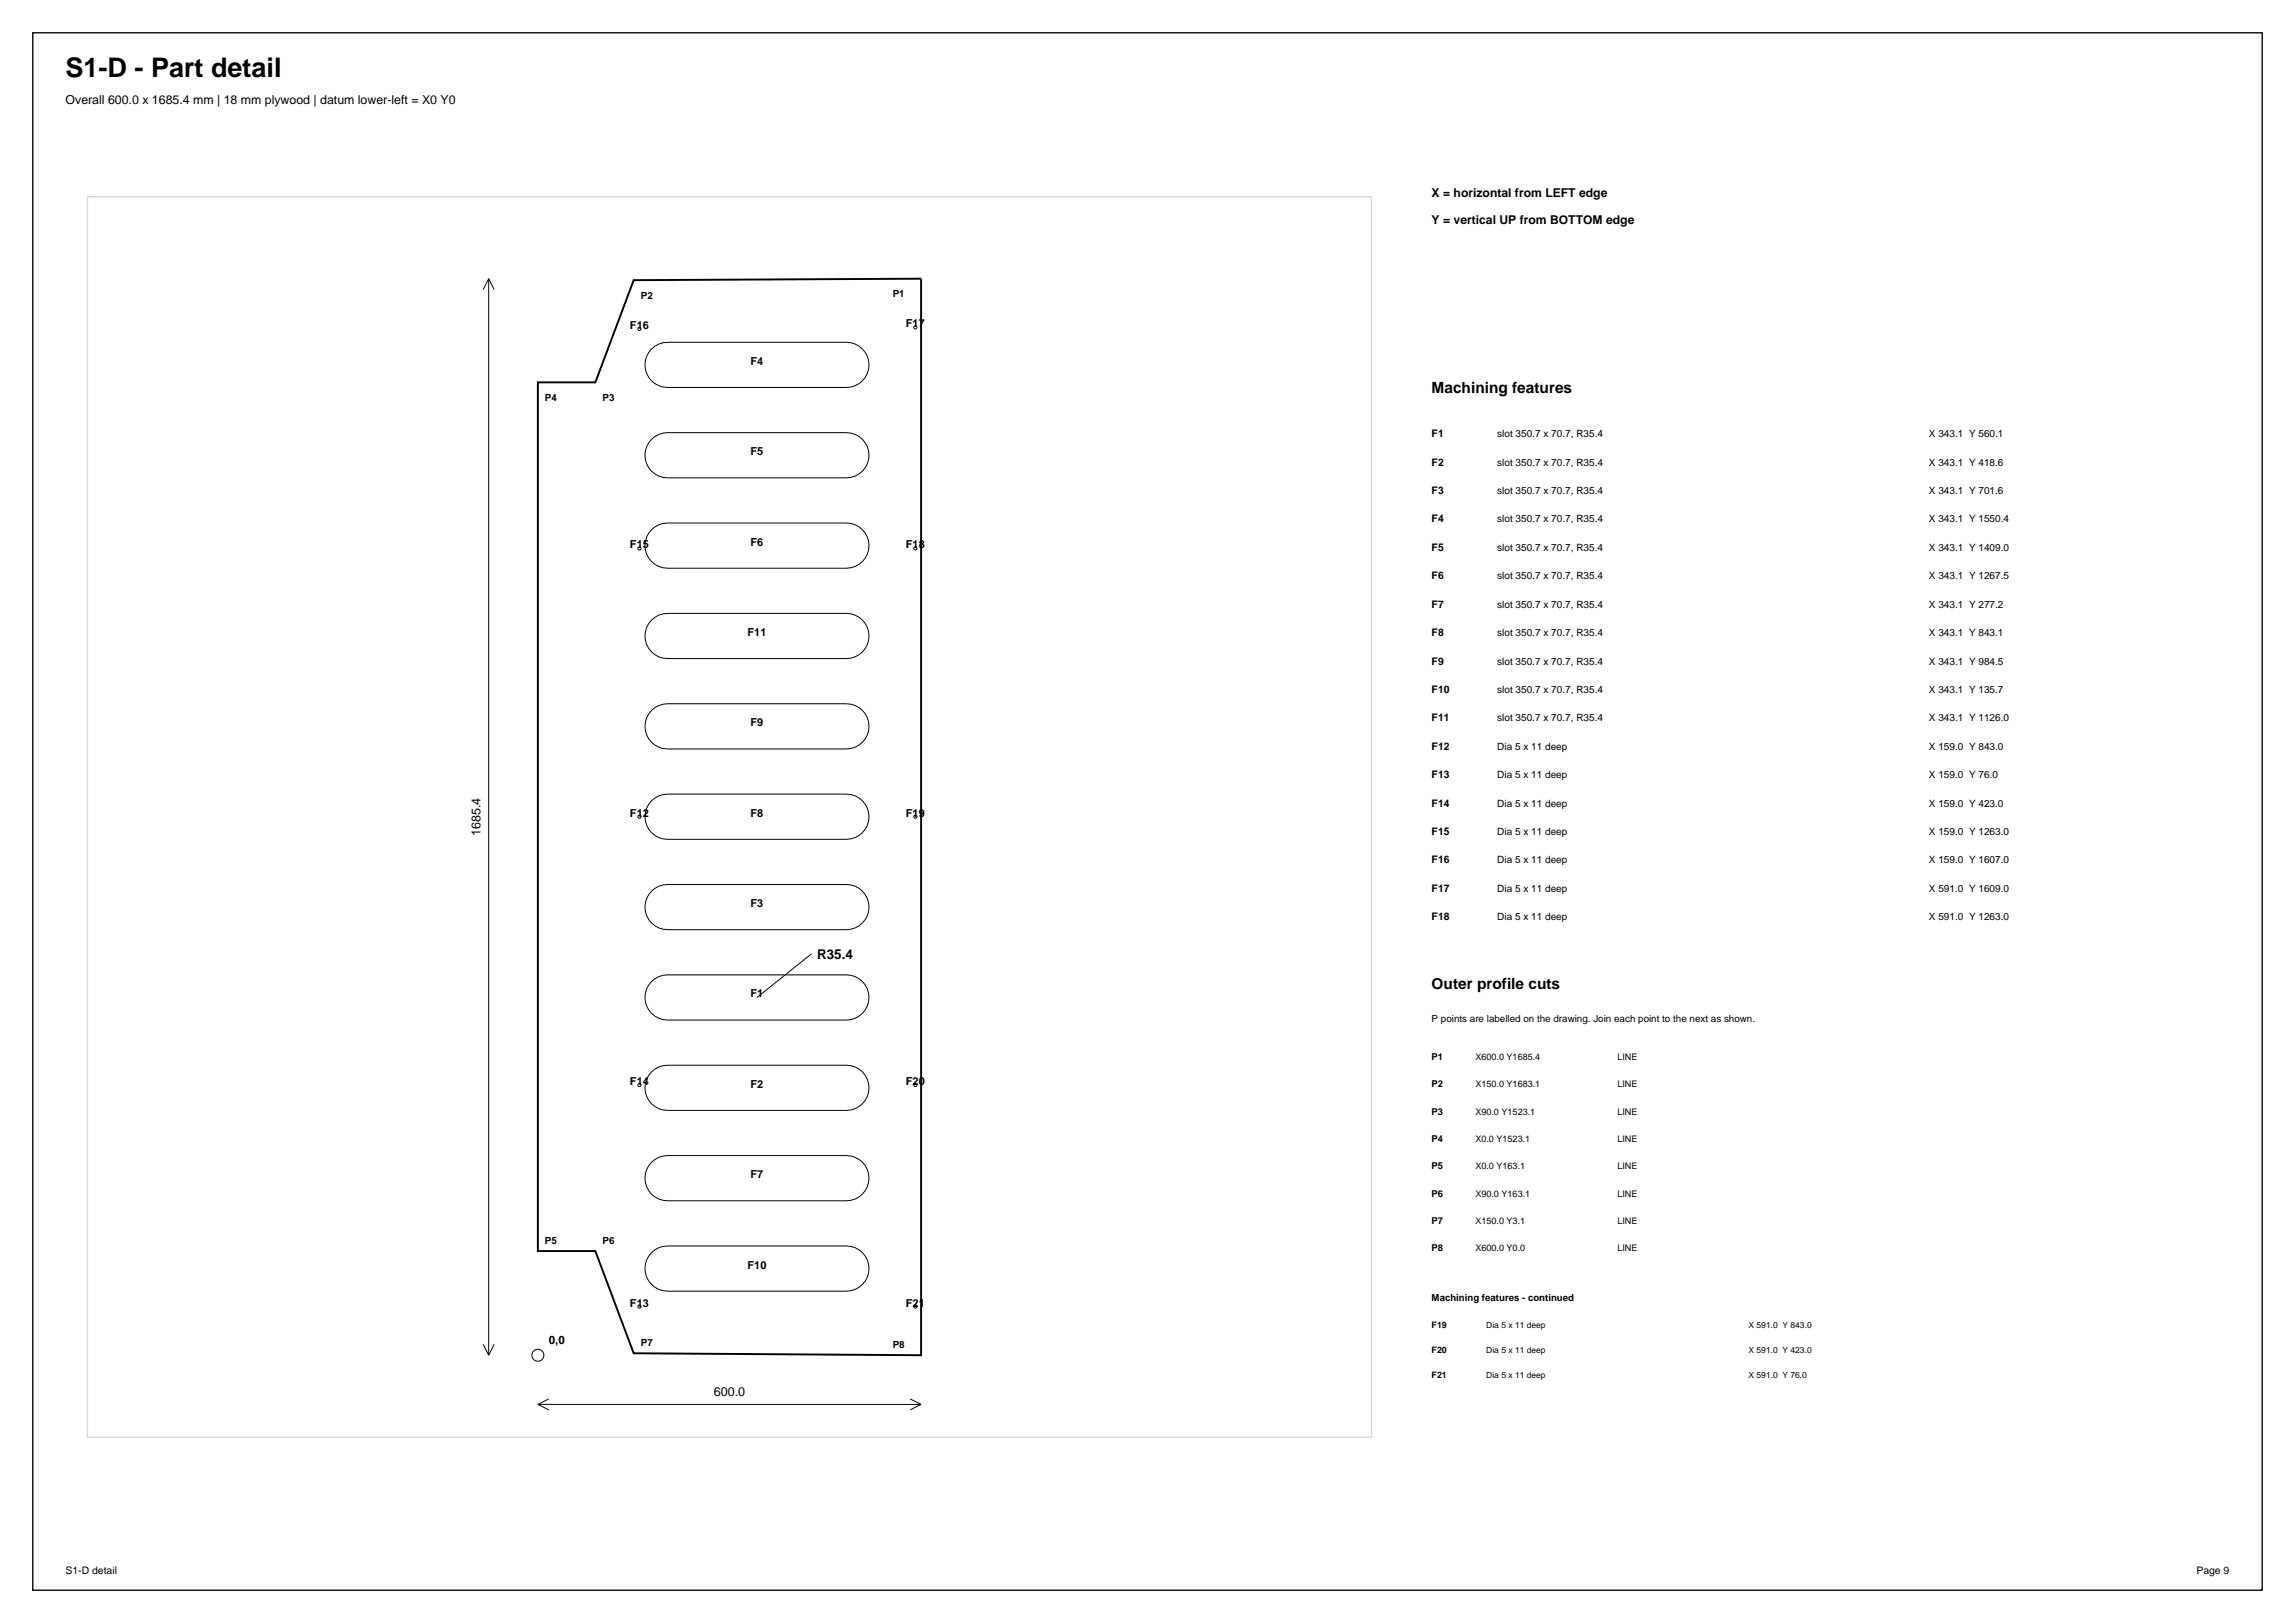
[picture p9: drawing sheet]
<svg xmlns="http://www.w3.org/2000/svg" width="420mm" height="297mm" viewBox="0 0 420 297" stroke-linecap="round" stroke-linejoin="round" font-family="sans-serif">
<defs><g id="words">
<text font-size="4.9" x="12" y="14">S1-D - Part detail</text>
<g font-size="2.8">
<text x="262" y="72">Machining features</text>
<text x="262" y="181">Outer profile cuts</text>
</g>
<text font-size="2.5" x="149.5" y="175.5">R35.4</text>
<g font-size="2.3">
<text x="12" y="19">Overall 600.0 x 1685.4 mm | 18 mm plywood | datum lower-left = X0 Y0</text>
<text x="87.9" y="153" transform="rotate(-90 87.9 153)">1685.4</text>
<text x="130.6" y="255.5">600.0</text>
</g>
<g font-size="2.2">
<text x="262" y="36">X = horizontal from LEFT edge</text>
<text x="262" y="41">Y = vertical UP from BOTTOM edge</text>
</g>
<text font-size="2.1" x="100.4" y="246">0,0</text>
<g font-size="2">
<text x="165.8" y="59.9">F17</text>
<text x="115.3" y="60.2">F16</text>
<text x="137.4" y="66.8">F4</text>
<text x="137.4" y="83.3">F5</text>
<text x="115.3" y="100.4">F15</text>
<text x="137.4" y="99.8">F6</text>
<text x="165.8" y="100.4">F18</text>
<text x="136.8" y="116.4">F11</text>
<text x="137.4" y="132.9">F9</text>
<text x="115.3" y="149.5">F12</text>
<text x="137.4" y="149.5">F8</text>
<text x="165.8" y="149.5">F19</text>
<text x="137.4" y="166">F3</text>
<text x="137.4" y="182.5">F1</text>
<text x="115.3" y="198.6">F14</text>
<text x="137.4" y="199.1">F2</text>
<text x="165.8" y="198.6">F20</text>
<text x="137.4" y="215.6">F7</text>
<text x="136.8" y="232.1">F10</text>
<text x="115.3" y="239.1">F13</text>
<text x="165.8" y="239.1">F21</text>
</g>
<g font-size="1.9">
<text x="262" y="80">F1</text>
<text x="262" y="85.2">F2</text>
<text x="262" y="90.4">F3</text>
<text x="262" y="95.6">F4</text>
<text x="262" y="100.8">F5</text>
<text x="262" y="106">F6</text>
<text x="262" y="111.2">F7</text>
<text x="262" y="116.4">F8</text>
<text x="262" y="121.6">F9</text>
<text x="262" y="126.8">F10</text>
<text x="262" y="132">F11</text>
<text x="262" y="137.2">F12</text>
<text x="262" y="142.4">F13</text>
<text x="262" y="147.6">F14</text>
<text x="262" y="152.8">F15</text>
<text x="262" y="158">F16</text>
<text x="262" y="163.2">F17</text>
<text x="262" y="168.4">F18</text>
<text x="12" y="288">S1-D detail</text>
<text x="402" y="288">Page 9</text>
</g>
<g font-size="1.8">
<text x="117.3" y="54.7">P2</text>
<text x="163.4" y="54.4">P1</text>
<text x="99.7" y="73.4">P4</text>
<text x="110.3" y="73.4">P3</text>
<text x="274" y="80">slot 350.7 x 70.7, R35.4</text>
<text x="353" y="80">X 343.1 Y 560.1</text>
<text x="274" y="85.2">slot 350.7 x 70.7, R35.4</text>
<text x="353" y="85.2">X 343.1 Y 418.6</text>
<text x="274" y="90.4">slot 350.7 x 70.7, R35.4</text>
<text x="274" y="95.6">slot 350.7 x 70.7, R35.4</text>
<text x="353" y="90.4">X 343.1 Y 701.6</text>
<text x="353" y="95.6">X 343.1 Y 1550.4</text>
<text x="274" y="100.8">slot 350.7 x 70.7, R35.4</text>
<text x="353" y="100.8">X 343.1 Y 1409.0</text>
<text x="274" y="106">slot 350.7 x 70.7, R35.4</text>
<text x="353" y="106">X 343.1 Y 1267.5</text>
<text x="274" y="111.2">slot 350.7 x 70.7, R35.4</text>
<text x="353" y="111.2">X 343.1 Y 277.2</text>
<text x="274" y="116.4">slot 350.7 x 70.7, R35.4</text>
<text x="353" y="116.4">X 343.1 Y 843.1</text>
<text x="274" y="121.6">slot 350.7 x 70.7, R35.4</text>
<text x="353" y="121.6">X 343.1 Y 984.5</text>
<text x="274" y="126.8">slot 350.7 x 70.7, R35.4</text>
<text x="353" y="126.8">X 343.1 Y 135.7</text>
<text x="274" y="132">slot 350.7 x 70.7, R35.4</text>
<text x="274" y="137.2">Dia 5 x 11 deep</text>
<text x="353" y="132">X 343.1 Y 1126.0</text>
<text x="353" y="137.2">X 159.0 Y 843.0</text>
<text x="274" y="142.4">Dia 5 x 11 deep</text>
<text x="353" y="142.4">X 159.0 Y 76.0</text>
<text x="274" y="147.6">Dia 5 x 11 deep</text>
<text x="353" y="147.6">X 159.0 Y 423.0</text>
<text x="274" y="152.8">Dia 5 x 11 deep</text>
<text x="353" y="152.8">X 159.0 Y 1263.0</text>
<text x="274" y="158">Dia 5 x 11 deep</text>
<text x="353" y="158">X 159.0 Y 1607.0</text>
<text x="274" y="163.2">Dia 5 x 11 deep</text>
<text x="353" y="163.2">X 591.0 Y 1609.0</text>
<text x="274" y="168.4">Dia 5 x 11 deep</text>
<text x="353" y="168.4">X 591.0 Y 1263.0</text>
<text x="262" y="187">P points are labelled on the drawing. Join each point to the next as shown.</text>
<text x="99.7" y="227.6">P5</text>
<text x="110.3" y="227.6">P6</text>
<text x="262" y="238">Machining features - continued</text>
<text x="117.3" y="246.3">P7</text>
<text x="163.4" y="246.7">P8</text>
</g>
<g font-size="1.7">
<text x="262" y="194">P1</text>
<text x="270" y="194">X600.0 Y1685.4</text>
<text x="296" y="194">LINE</text>
<text x="262" y="199">P2</text>
<text x="270" y="199">X150.0 Y1683.1</text>
<text x="296" y="199">LINE</text>
<text x="262" y="204">P3</text>
<text x="262" y="209">P4</text>
<text x="270" y="204">X90.0 Y1523.1</text>
<text x="270" y="209">X0.0 Y1523.1</text>
<text x="296" y="204">LINE</text>
<text x="296" y="209">LINE</text>
<text x="262" y="214">P5</text>
<text x="270" y="214">X0.0 Y163.1</text>
<text x="296" y="214">LINE</text>
<text x="262" y="219">P6</text>
<text x="270" y="219">X90.0 Y163.1</text>
<text x="296" y="219">LINE</text>
<text x="262" y="224">P7</text>
<text x="270" y="224">X150.0 Y3.1</text>
<text x="296" y="224">LINE</text>
<text x="262" y="229">P8</text>
<text x="270" y="229">X600.0 Y0.0</text>
<text x="296" y="229">LINE</text>
</g>
<g font-size="1.6">
<text x="262" y="243">F19</text>
<text x="272" y="243">Dia 5 x 11 deep</text>
<text x="320" y="243">X 591.0 Y 843.0</text>
<text x="262" y="247.6">F20</text>
<text x="272" y="247.6">Dia 5 x 11 deep</text>
<text x="320" y="247.6">X 591.0 Y 423.0</text>
<text x="262" y="252.2">F21</text>
<text x="272" y="252.2">Dia 5 x 11 deep</text>
<text x="320" y="252.2">X 591.0 Y 76.0</text>
</g>
</g></defs>
<path d="M6 6h408v285h-408z" fill="none" stroke="#000" stroke-width=".25"/>
<path d="M16 36h235v227h-235z" fill="none" stroke="#d9d9d9" stroke-width=".25"/>
<path d="M116 51.3l52.6-.3v197l-52.6-.4-7-18.7h-10.6v-158.9h10.6z" fill="none" stroke="#000" stroke-width=".35"/>
<g fill="none" stroke="#000" stroke-width=".18">
<path d="M89.4 51v197M89.4 51l-1 2M89.4 51l1 2M119.2 63.8a4.1 4.1 0 0 1 3-1.2h32.7a4.1 4.1 0 0 1 4.1 4.2 4.1 4.1 0 0 1-4.1 4.1h-32.7a4.1 4.1 0 0 1-3.9-2.5 4.1 4.1 0 0 1 .9-4.6zM119.2 80.4a4.1 4.1 0 0 1 3-1.2h32.7a4.1 4.1 0 0 1 4.1 4.1 4.1 4.1 0 0 1-4.1 4.1h-32.7a4.1 4.1 0 0 1-3.9-2.5 4.1 4.1 0 0 1 .9-4.5zM119.2 96.9a4.1 4.1 0 0 1 3-1.2h32.7a4.1 4.1 0 0 1 4.1 4.1 4.1 4.1 0 0 1-4.1 4.2h-32.7a4.1 4.1 0 0 1-3.9-2.6 4.1 4.1 0 0 1 .9-4.5zM119.2 113.5a4.1 4.1 0 0 1 3-1.3h32.7a4.1 4.1 0 0 1 4.1 4.2 4.1 4.1 0 0 1-4.1 4.1h-32.7a4.1 4.1 0 0 1-3.9-2.5 4.1 4.1 0 0 1 .9-4.5zM119.2 130a4.1 4.1 0 0 1 3-1.2h32.7a4.1 4.1 0 0 1 4.1 4.1 4.1 4.1 0 0 1-4.1 4.2h-32.7a4.1 4.1 0 0 1-3.9-2.6 4.1 4.1 0 0 1 .9-4.5zM119.2 146.5a4.1 4.1 0 0 1 3-1.2h32.7a4.1 4.1 0 0 1 4.1 4.2 4.1 4.1 0 0 1-4.1 4.1h-32.7a4.1 4.1 0 0 1-3.9-2.6 4.1 4.1 0 0 1 .9-4.5zM119.2 179.6a4.1 4.1 0 0 1 3-1.2h32.7a4.1 4.1 0 0 1 4.1 4.1 4.1 4.1 0 0 1-4.1 4.2h-32.7a4.1 4.1 0 0 1-3.9-2.6 4.1 4.1 0 0 1 .9-4.5zM119.2 163.1a4.1 4.1 0 0 1 3-1.2h32.7a4.1 4.1 0 0 1 4.1 4.1 4.1 4.1 0 0 1-4.1 4.1h-32.7a4.1 4.1 0 0 1-3.9-2.5 4.1 4.1 0 0 1 .9-4.5zM148.5 174.5l-10 8"/>
<path d="M119.2 196.1a4.1 4.1 0 0 1 3-1.2h32.7a4.1 4.1 0 0 1 4.1 4.2 4.1 4.1 0 0 1-4.1 4.1h-32.7a4.1 4.1 0 0 1-3.9-2.6 4.1 4.1 0 0 1 .9-4.5zM119.2 212.7a4.1 4.1 0 0 1 3-1.2h32.7a4.1 4.1 0 0 1 4.1 4.1 4.1 4.1 0 0 1-4.1 4.1h-32.7a4.1 4.1 0 0 1-3.9-2.5 4.1 4.1 0 0 1 .9-4.5zM119.2 229.2a4.1 4.1 0 0 1 3-1.2h32.7a4.1 4.1 0 0 1 4.1 4.1 4.1 4.1 0 0 1-4.1 4.2h-32.7a4.1 4.1 0 0 1-3.9-2.6 4.1 4.1 0 0 1 .9-4.5zM88.4 246l1 2M90.4 246l-1 2M98.4 257h70.2M98.4 257l2 1M100.4 256l-2 1M166.6 256l2 1M168.6 257l-2 1"/>
<circle cx="167.5" cy="59.9" r=".29"/>
<circle cx="117" cy="60.2" r=".29"/>
<circle cx="117" cy="100.4" r=".29"/>
<circle cx="167.5" cy="100.4" r=".29"/>
<circle cx="117" cy="149.5" r=".29"/>
<circle cx="167.5" cy="149.5" r=".29"/>
<circle cx="117" cy="198.5" r=".29"/>
<circle cx="167.5" cy="198.5" r=".29"/>
<circle cx="117" cy="239.1" r=".29"/>
<circle cx="167.5" cy="239.1" r=".29"/>
<circle cx="98.4" cy="248" r="1.1"/>
</g>
<use href="#words"/>
</svg>
